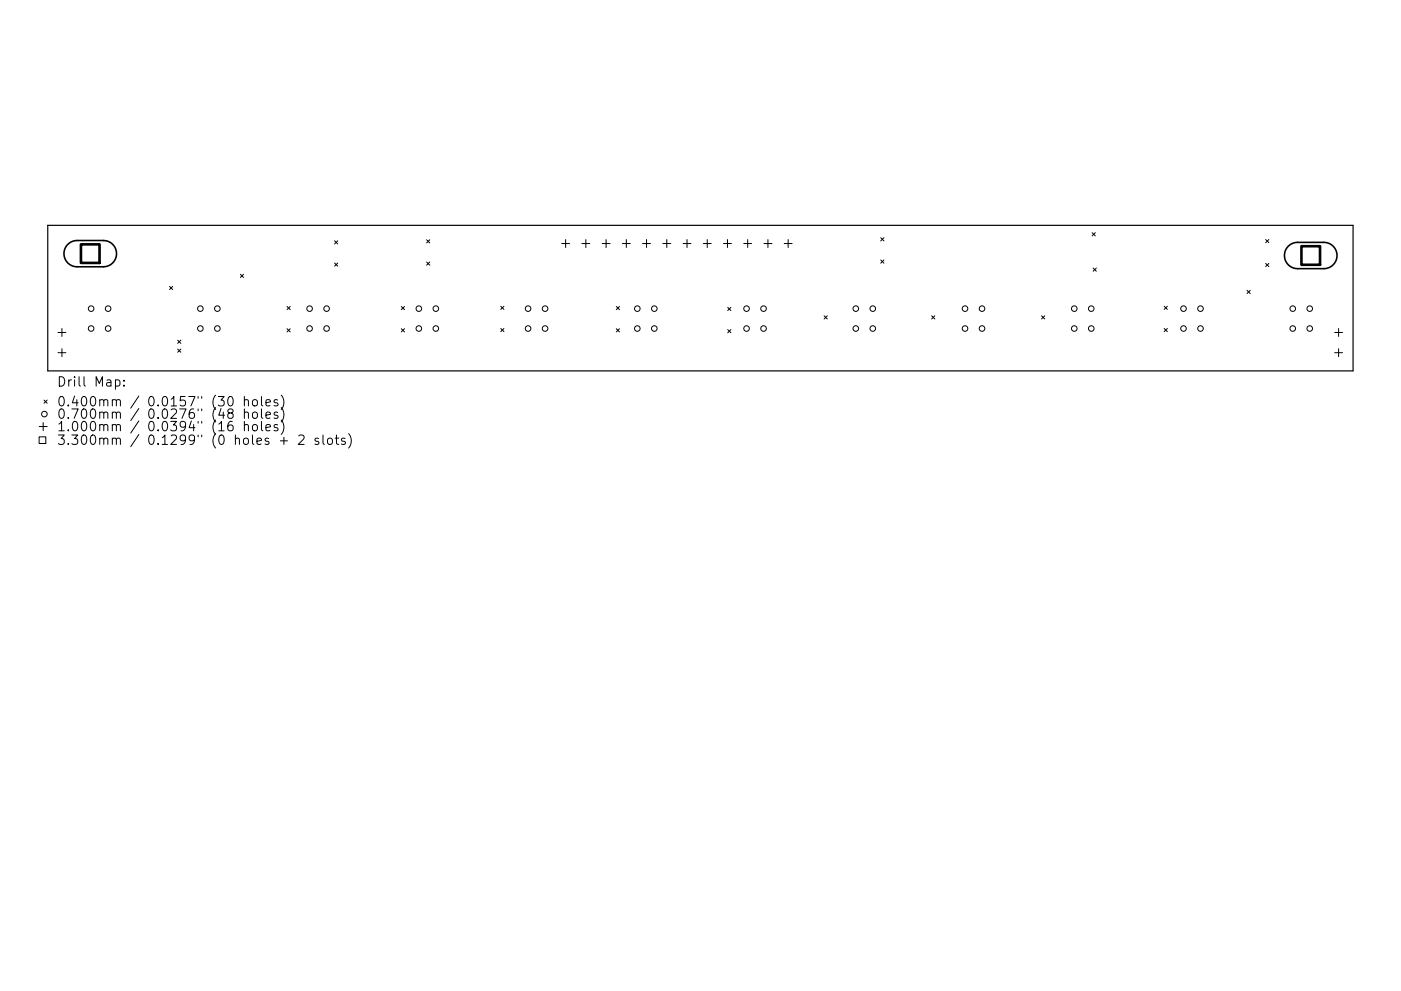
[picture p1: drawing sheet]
<svg xmlns="http://www.w3.org/2000/svg" width="297mm" height="210mm" viewBox="0 0 297 210" stroke-linecap="round" stroke-linejoin="round" font-family="sans-serif">
<defs><g id="words">
<g font-size="2.8">
<text x="12" y="82">Drill Map:</text>
<text x="12" y="86.2">0.400mm / 0.0157&quot; (30 holes)</text>
<text x="12" y="88.9">0.700mm / 0.0276&quot; (48 holes)</text>
<text x="12" y="91.5">1.000mm / 0.0394&quot; (16 holes)</text>
<text x="12" y="94.4">3.300mm / 0.1299&quot; (0 holes + 2 slots)</text>
</g>
</g></defs>
<path d="M10.1 47.8h276.8v30.9h-276.8z" fill="none" stroke="#000" stroke-width=".25"/>
<g fill="none" stroke="#000" stroke-width=".21">
<path d="M51 58.2l.6 .7M51.6 58.2l-.6 .7M70.9 51.1l.7 .7M70.9 55.8l.7 .7M71.6 51.1l-.7 .7M71.6 55.8l-.7 .7M90.4 50.9l.7 .6M90.4 55.6l.7 .7M91.1 50.9l-.7 .6M91.1 55.6l-.7 .7M119.1 51.7h1.7M119.9 50.8v1.7"/>
<path d="M123.4 51.7h1.7M124.2 50.8v1.7M127.7 51.7h1.6M128.5 50.8v1.7M131.9 51.7h1.7M132.8 50.8v1.7M136.2 51.7h1.7M137.1 50.8v1.7M140.5 51.7h1.7M141.4 50.8v1.7M144.8 51.7h1.7M145.7 50.8v1.7"/>
<path d="M149.1 51.7h1.7M149.9 50.8v1.7M153.4 51.7h1.7M154.2 50.8v1.7M157.7 51.7h1.7M158.5 50.8v1.7M162 51.7h1.7M162.8 50.8v1.7M166.3 51.7h1.6M167.1 50.8v1.7M186.7 50.4l.7 .7M186.7 55.2l.7 .6"/>
<path d="M187.4 50.4l-.7 .7M187.4 55.2l-.7 .6M231.6 49.4l.6 .6M231.8 56.9l.6 .6M232.2 49.4l-.6 .6M232.4 56.9l-.6 .6M268.3 50.8l.7 .7M268.3 55.9l.7 .7M269 50.8l-.7 .7M269 55.9l-.7 .7M12.3 70.5h1.7M12.3 74.8h1.7"/>
<path d="M13.1 69.7v1.7M13.1 74v1.7M36 60.8l.6 .6M36.6 60.8l-.6 .6M37.7 72.2l.6 .6M37.7 74.1l.6 .6M38.3 72.2l-.6 .6M38.3 74.1l-.6 .6M60.9 65l.6 .7M60.9 69.7l.6 .7M61.5 65l-.6 .7M61.5 69.7l-.6 .7"/>
<path d="M85.1 65l.7 .7M85.1 69.7l.7 .7M85.8 65l-.7 .7M85.8 69.7l-.7 .7M106.2 65l.6 .7M106.2 69.7l.6 .7M106.8 65l-.6 .7M106.8 69.7l-.6 .7M130.7 65l.6 .7M130.7 69.7l.6 .7M131.3 65l-.6 .7M131.3 69.7l-.6 .7"/>
<path d="M154.3 65.2l.7 .7M154.3 69.9l.7 .7M155 65.2l-.7 .7M155 69.9l-.7 .7M174.7 67l.7 .7M175.4 67l-.7 .7M197.5 67l.7 .7M198.2 67l-.7 .7M220.8 67l.7 .7M221.5 67l-.7 .7M246.8 65l.7 .7M246.8 69.7l.7 .7"/>
<path d="M247.5 65l-.7 .7M247.5 69.7l-.7 .7M264.4 61.6l.7 .7M265.1 61.6l-.7 .7M283 70.5h1.7M283 74.8h1.7M283.8 69.7v1.7M283.8 74v1.7M8.3 92.7h1.4v1.4h-1.4zM8.3 90.5h1.7M9.2 89.7v1.6M9.3 84.9l.7 .7"/>
<path d="M10 84.9l-.7 .7M24.5 80.7l.6-.1 .3 .4v.5l-.2 .3h-.7M26.3 81.7v.2M26.3 80.7v.2M48.5 84.3l.5-.2a1.25 1.25 0 0 1 0 2l-.4-.1-.2-.3-.1-.8zM48.7 87.6l-.4-.4 .1-.2 .3-.2 .5 .1 .2 .2-.1 .3-.8 .3-.2 .3 .1 .6 .3 .2 .5-.1 .2-.3v-.4l-.3-.4M49.2 89.4a.79 .79 0 0 0-.9 .9v.7l.2 .3 .6 .1 .2-.2 .1-.7-.2-.2-.5-.1-.4 .3M51.8 85a.5 .5 0 0 1 .9 .1v1M51.8 87.6a.5 .5 0 0 1 .9 .1v1.1M51.8 90.3a.5 .5 0 0 1 .9 .1v1M51.8 84.1v2M51.8 86.8v2"/>
<path d="M51.8 89.4v2M53.6 85a.54 .54 0 0 1 .6-.2 .54 .54 0 0 1 .4 .4v.5a.54 .54 0 0 1-.5 .4 .54 .54 0 0 1-.6-.4zM53.6 87.6a.54 .54 0 0 1 .6-.2 .54 .54 0 0 1 .4 .4v.6a.54 .54 0 0 1-.5 .4 .54 .54 0 0 1-.6-.4zM53.6 90.3a.54 .54 0 0 1 .6-.2 .54 .54 0 0 1 .4 .3v.6a.54 .54 0 0 1-.5 .4 .54 .54 0 0 1-.6-.4zM55.4 84.1v1.7l.3 .3M55.4 86.8v1.7l.3 .3M55.4 89.4v1.7l.3 .3M56.4 85.5l.9-.2-.1-.4-.5-.1-.3 .3 .1 .9h.7M56.4 88.1l.9-.2-.1-.4-.5-.1-.3 .3 .1 1h.7M56.4 90.7l.9-.2-.1-.3-.5-.1-.3 .3 .1 .9h.7M58.9 84.9l-.5-.1-.3 .3 .1 .3 .7 .2v.4h-.8M58.9 87.5l-.5-.1-.3 .3 .1 .3 .7 .2v.5h-.8"/>
<path d="M58.9 90.2l-.5-.1-.3 .3 .1 .2 .7 .2v.5h-.8M59.4 93.5h1.6M59.6 83.8a2.29 2.29 0 0 1 0 3.1M59.6 86.5a2.29 2.29 0 0 1 0 3M59.6 89.1a2.29 2.29 0 0 1 0 3.1M60.2 92.8v1.5M63.3 92.5l.3-.2 .7 .1a.54 .54 0 0 1 .1 .7l-1.2 1.2h1.3M67.5 93.1l-.4-.1-.3 .2 .1 .3 .6 .2v.5h-.7M68.5 92.3v1.7l.3 .3M69.6 93.1a.54 .54 0 0 1 .9 .2l-.1 .8a.54 .54 0 0 1-.5 .2 .54 .54 0 0 1-.5-.4v-.6zM71.1 93h.7M71.3 92.3v1.7l.1 .2 .4 .1"/>
<path d="M73.1 93.1l-.4-.1-.3 .2 .1 .3 .6 .2v.5h-.7M73.9 92a2.29 2.29 0 0 1 0 3.1"/>
<circle cx="19.3" cy="65.5" r=".59"/>
<circle cx="19.3" cy="69.7" r=".59"/>
<circle cx="22.9" cy="65.5" r=".59"/>
<circle cx="22.9" cy="69.7" r=".59"/>
<circle cx="42.5" cy="65.5" r=".59"/>
<circle cx="42.5" cy="69.7" r=".59"/>
<circle cx="46.1" cy="65.5" r=".59"/>
<circle cx="46.1" cy="69.7" r=".59"/>
<circle cx="65.6" cy="65.5" r=".59"/>
<circle cx="65.6" cy="69.7" r=".59"/>
<circle cx="69.2" cy="69.7" r=".59"/>
<circle cx="69.2" cy="65.5" r=".59"/>
<circle cx="88.8" cy="65.5" r=".59"/>
<circle cx="88.8" cy="69.7" r=".59"/>
<circle cx="92.4" cy="65.5" r=".59"/>
<circle cx="92.4" cy="69.7" r=".59"/>
<circle cx="112" cy="65.5" r=".59"/>
<circle cx="112" cy="69.7" r=".59"/>
<circle cx="115.6" cy="65.5" r=".59"/>
<circle cx="115.6" cy="69.7" r=".59"/>
<circle cx="135.1" cy="69.7" r=".59"/>
<circle cx="135.1" cy="65.5" r=".59"/>
<circle cx="138.7" cy="65.5" r=".59"/>
<circle cx="138.7" cy="69.7" r=".59"/>
<circle cx="158.3" cy="69.7" r=".59"/>
<circle cx="158.3" cy="65.5" r=".59"/>
<circle cx="161.9" cy="65.5" r=".59"/>
<circle cx="161.9" cy="69.7" r=".59"/>
<circle cx="181.4" cy="65.5" r=".59"/>
<circle cx="181.4" cy="69.7" r=".59"/>
<circle cx="185" cy="69.7" r=".59"/>
<circle cx="185" cy="65.5" r=".59"/>
<circle cx="204.6" cy="65.5" r=".59"/>
<circle cx="204.6" cy="69.7" r=".59"/>
<circle cx="208.2" cy="65.5" r=".59"/>
<circle cx="208.2" cy="69.7" r=".59"/>
<circle cx="227.8" cy="65.5" r=".59"/>
<circle cx="227.8" cy="69.7" r=".59"/>
<circle cx="231.4" cy="65.5" r=".59"/>
<circle cx="231.4" cy="69.7" r=".59"/>
<circle cx="250.9" cy="65.5" r=".59"/>
<circle cx="250.9" cy="69.7" r=".59"/>
<circle cx="254.5" cy="69.7" r=".59"/>
<circle cx="254.5" cy="65.5" r=".59"/>
<circle cx="274.1" cy="69.7" r=".59"/>
<circle cx="274.1" cy="65.5" r=".59"/>
<circle cx="277.7" cy="69.7" r=".59"/>
<circle cx="277.7" cy="65.5" r=".59"/>
<circle cx="9.4" cy="87.9" r=".59"/>
</g>
<path d="M17.2 51.8h3.9v4h-3.9zM275.9 52.2h4v4h-4z" fill="none" stroke="#000" stroke-width=".56"/>
<path d="M14.4 51.8a2.79 2.79 0 0 1 1.9-.8h5.6a2.79 2.79 0 0 1 2.8 2.8 2.79 2.79 0 0 1-2.8 2.8h-5.6a2.79 2.79 0 0 1-2.5-1.7 2.79 2.79 0 0 1 .6-3.1zM273.1 52.2a2.79 2.79 0 0 1 2-.8h5.6a2.79 2.79 0 0 1 2.8 2.8 2.79 2.79 0 0 1-2.8 2.8h-5.6a2.79 2.79 0 0 1-2.6-1.7 2.79 2.79 0 0 1 .6-3.1z" fill="none" stroke="#000" stroke-width=".34"/>
<use href="#words"/>
</svg>
